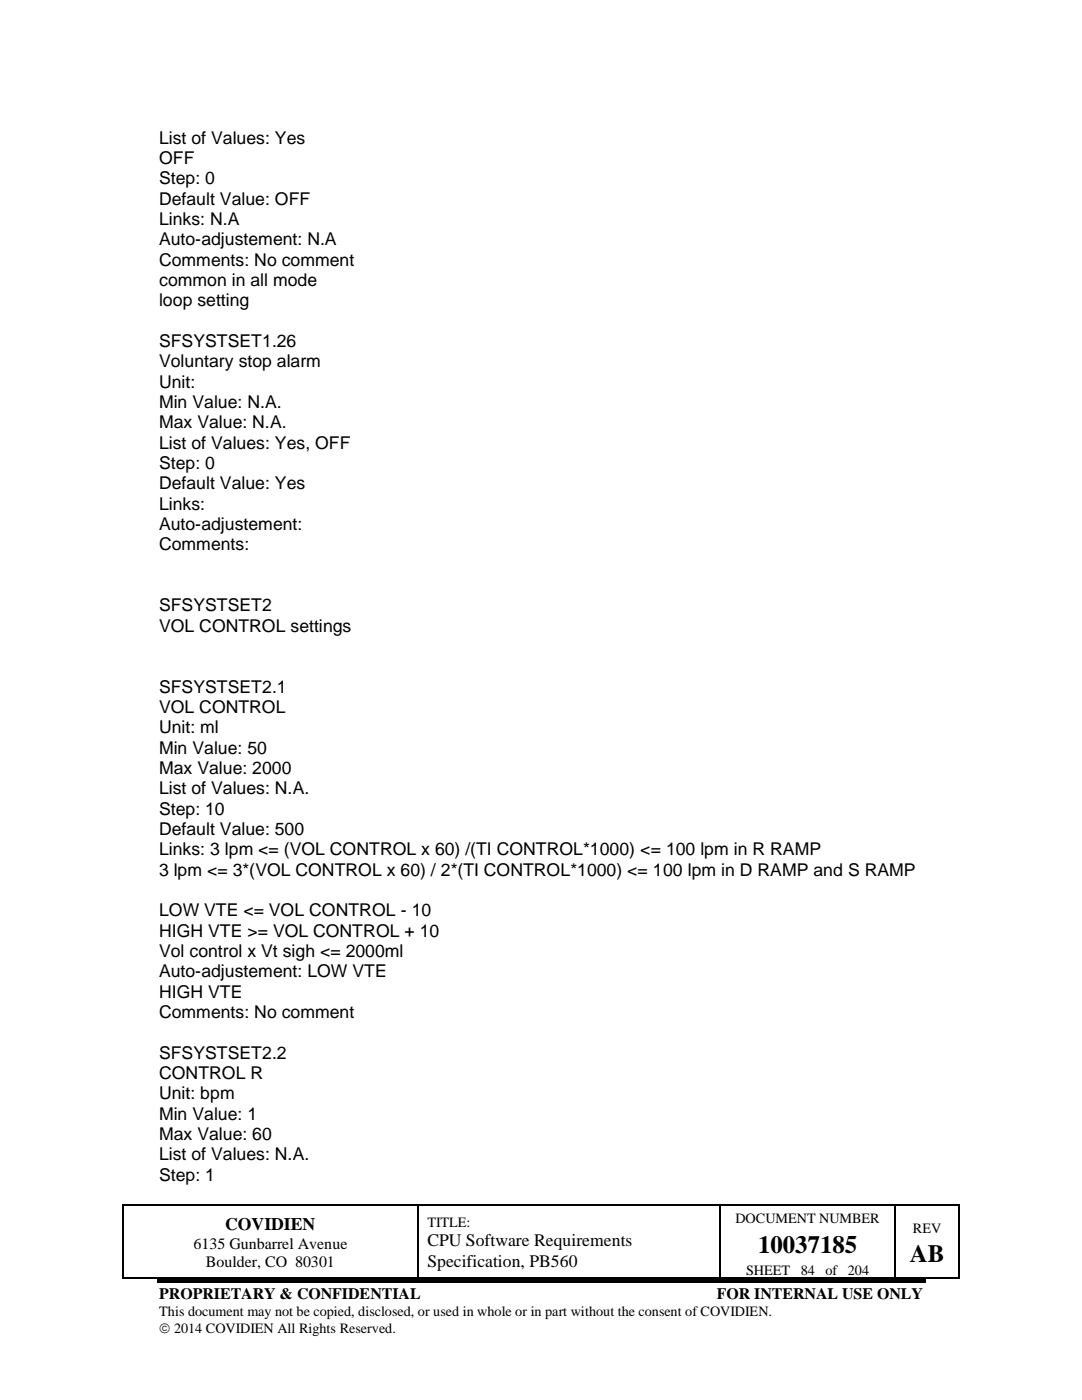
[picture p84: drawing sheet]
<svg xmlns="http://www.w3.org/2000/svg" width="216mm" height="279mm" viewBox="0 0 216 279" stroke-linecap="round" stroke-linejoin="round" font-family="sans-serif">
<defs><g id="words">
<g font-size="5">
<text x="151.3" y="250">10037185</text>
<text x="181.6" y="251.9">AB</text>
</g>
<g font-size="3.5">
<text x="31.8" y="28.7">List of Values: Yes</text>
<text x="31.8" y="32.8">OFF</text>
<text x="31.8" y="36.8">Step: 0</text>
<text x="31.8" y="40.9">Default Value: OFF</text>
<text x="31.8" y="44.9">Links: N.A</text>
<text x="31.8" y="49">Auto-adjustement: N.A</text>
<text x="31.8" y="53.1">Comments: No comment</text>
<text x="31.8" y="57.1">common in all mode</text>
<text x="31.8" y="61.1">loop setting</text>
<text x="31.8" y="69.3">SFSYSTSET1.26</text>
<text x="31.8" y="73.3">Voluntary stop alarm</text>
<text x="31.8" y="77.4">Unit:</text>
<text x="31.8" y="81.5">Min Value: N.A.</text>
<text x="31.8" y="85.5">Max Value: N.A.</text>
<text x="31.8" y="89.5">List of Values: Yes, OFF</text>
<text x="31.8" y="93.6">Step: 0</text>
<text x="31.8" y="97.7">Default Value: Yes</text>
<text x="31.8" y="101.7">Links:</text>
<text x="31.8" y="105.8">Auto-adjustement:</text>
<text x="31.8" y="109.8">Comments:</text>
<text x="31.8" y="122">SFSYSTSET2</text>
<text x="31.8" y="126.1">VOL CONTROL settings</text>
<text x="31.8" y="138.2">SFSYSTSET2.1</text>
<text x="31.8" y="142.3">VOL CONTROL</text>
<text x="31.8" y="146.4">Unit: ml</text>
<text x="31.8" y="150.4">Min Value: 50</text>
<text x="31.8" y="154.5">Max Value: 2000</text>
<text x="31.8" y="158.5">List of Values: N.A.</text>
<text x="31.8" y="162.6">Step: 10</text>
<text x="31.8" y="166.6">Default Value: 500</text>
<text x="31.8" y="170.7">Links: 3 lpm &lt;= (VOL CONTROL x 60) /(TI CONTROL*1000) &lt;= 100 lpm in R RAMP</text>
<text x="31.8" y="174.8">3 lpm &lt;= 3*(VOL CONTROL x 60) / 2*(TI CONTROL*1000) &lt;= 100 lpm in D RAMP and S RAMP</text>
<text x="31.8" y="182.9">LOW VTE &lt;= VOL CONTROL - 10</text>
<text x="31.8" y="186.9">HIGH VTE &gt;= VOL CONTROL + 10</text>
<text x="31.8" y="191">Vol control x Vt sigh &lt;= 2000ml</text>
<text x="31.8" y="195.1">Auto-adjustement: LOW VTE</text>
<text x="31.8" y="199.1">HIGH VTE</text>
<text x="31.8" y="203.1">Comments: No comment</text>
<text x="31.8" y="211.3">SFSYSTSET2.2</text>
<text x="31.8" y="215.3">CONTROL R</text>
<text x="31.8" y="219.4">Unit: bpm</text>
<text x="31.8" y="223.4">Min Value: 1</text>
<text x="31.8" y="227.5">Max Value: 60</text>
<text x="31.8" y="231.6">List of Values: N.A.</text>
<text x="31.8" y="235.6">Step: 1</text>
<text x="44.9" y="245.4">COVIDIEN</text>
<text x="85.3" y="248.7">CPU Software Requirements</text>
<text x="85.3" y="252.8">Specification, PB560</text>
</g>
<g font-size="3.2">
<text x="38.6" y="249.2">6135 Gunbarrel Avenue</text>
<text x="41.1" y="252.8">Boulder, CO 80301</text>
<text x="31.8" y="259.3">PROPRIETARY &amp; CONFIDENTIAL</text>
<text x="143" y="259.3">FOR INTERNAL USE ONLY</text>
</g>
<g font-size="2.8">
<text x="85.3" y="244.8">TITLE:</text>
<text x="146.8" y="244">DOCUMENT NUMBER</text>
<text x="182.2" y="246">REV</text>
<text x="148.9" y="254.4">SHEET</text>
<text x="159.8" y="254.4">84</text>
<text x="164.7" y="254.4">of 204</text>
<text x="31.8" y="262.7">This document may not be copied, disclosed, or used in whole or in part without the consent of COVIDIEN.</text>
<text x="31.8" y="266.1">© 2014 COVIDIEN All Rights Reserved.</text>
</g>
</g></defs>
<g fill="#000">
<path d="M24.5 240.4h.2v.3h-.2z" fill-rule="evenodd"/>
<path d="M24.5 240.4h.2v.3h-.2z" fill-rule="evenodd"/>
<path d="M24.5 255h.2v.2h-.2z" fill-rule="evenodd"/>
<path d="M24.5 255h.2v.2h-.2z" fill-rule="evenodd"/>
<path d="M31.3 255.3h153.4v.7h-153.4z" fill-rule="evenodd"/>
<path d="M83.2 240.4h.3v.3h-.3z" fill-rule="evenodd"/>
<path d="M83.2 255h.3v.2h-.3z" fill-rule="evenodd"/>
<path d="M143.6 240.4h.2v.3h-.2z" fill-rule="evenodd"/>
<path d="M143.6 255h.2v.2h-.2z" fill-rule="evenodd"/>
<path d="M178.5 240.4h.3v.3h-.3z" fill-rule="evenodd"/>
<path d="M178.5 255h.3v.2h-.3z" fill-rule="evenodd"/>
<path d="M191.2 240.4h.3v.3h-.3z" fill-rule="evenodd"/>
<path d="M191.2 240.4h.3v.3h-.3z" fill-rule="evenodd"/>
<path d="M191.2 255h.3v.2h-.3z" fill-rule="evenodd"/>
<path d="M191.2 255h.3v.2h-.3z" fill-rule="evenodd"/>
</g>
<g fill="none" stroke="#000" stroke-width=".25">
<path d="M24.6 240.7v14.3M24.7 240.5h58.5M24.7 255.1h58.5M83.4 240.7v14.3M83.5 240.5h60.1M83.5 255.1h60.1M143.7 240.7v14.3M143.8 240.5h34.7M143.8 255.1h34.7M178.6 240.7v14.3M178.8 240.5h12.4M178.8 255.1h12.4"/>
<path d="M191.3 240.7v14.3"/>
</g>
<use href="#words"/>
</svg>
